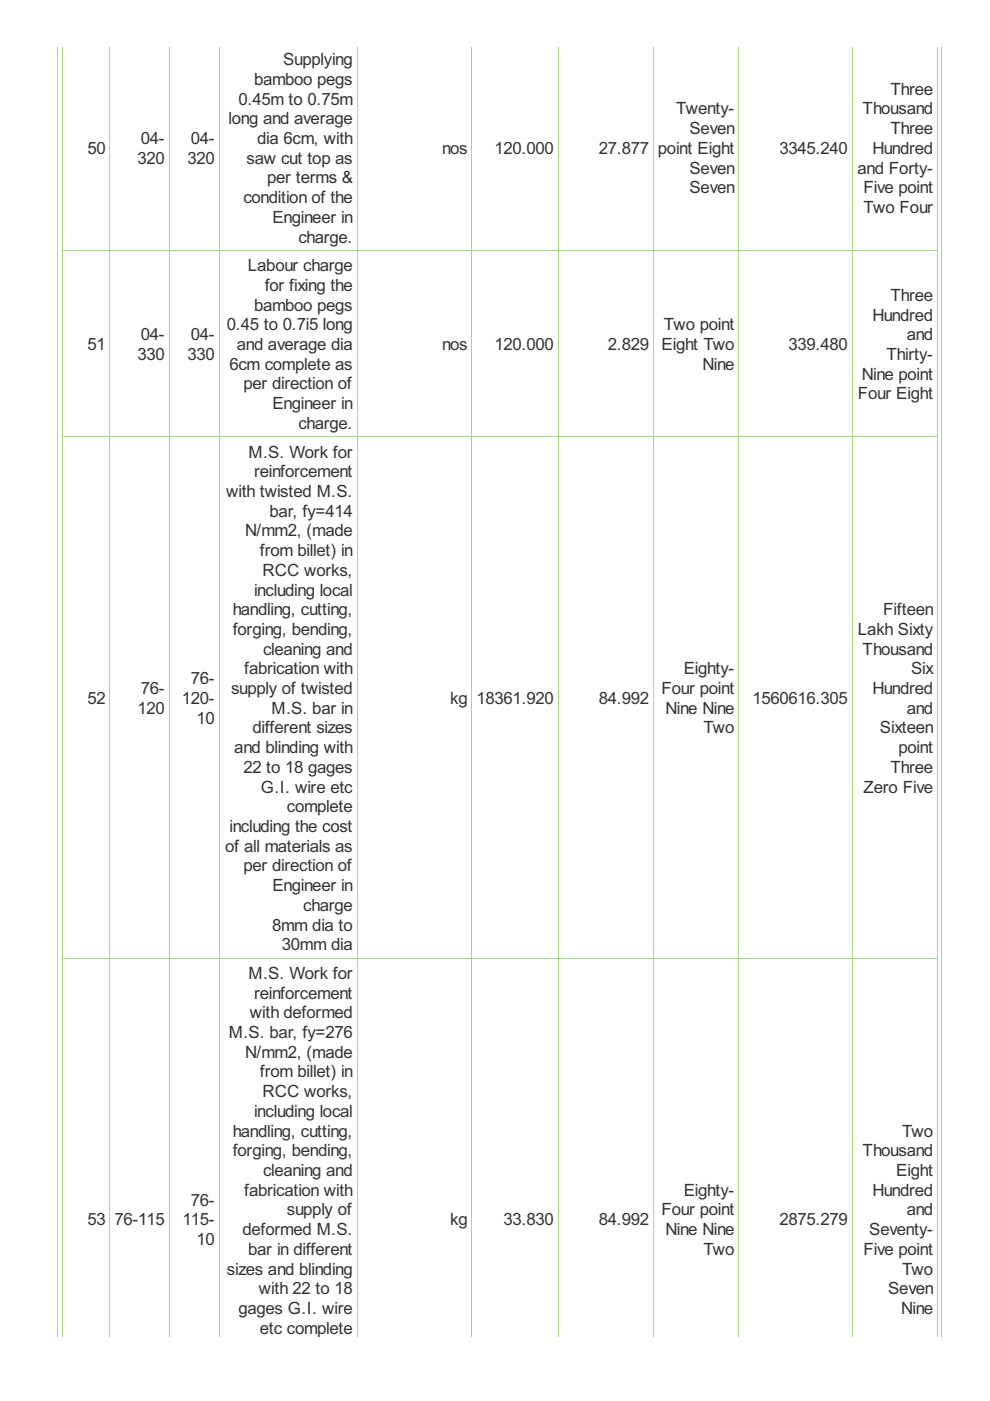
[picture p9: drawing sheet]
<svg xmlns="http://www.w3.org/2000/svg" width="210mm" height="297mm" viewBox="0 0 210 297" stroke-linecap="round" stroke-linejoin="round" font-family="sans-serif">
<defs><g id="words">
<g font-size="4" fill="#333">
<text x="53.9" y="18">bamboo pegs</text>
<text x="60" y="13.8">Supplying</text>
<text x="50.5" y="22.2">0.45m to 0.75m</text>
<text x="188.8" y="20.1">Three</text>
<text x="48.5" y="26.4">long and average</text>
<text x="143.4" y="24.3">Twenty-</text>
<text x="146.2" y="28.4">Seven</text>
<text x="182.9" y="24.3">Thousand</text>
<text x="188.8" y="28.4">Three</text>
<text x="18.5" y="32.6">50</text>
<text x="29.1" y="34.7">320</text>
<text x="29.8" y="30.5">04-</text>
<text x="39.8" y="34.7">320</text>
<text x="40.5" y="30.5">04-</text>
<text x="52.3" y="34.7">saw cut top as</text>
<text x="54.6" y="30.5">dia 6cm, with</text>
<text x="93.7" y="32.6">nos</text>
<text x="104.9" y="32.6">120.000</text>
<text x="127" y="32.6">27.877</text>
<text x="139.5" y="32.6">point Eight</text>
<text x="165.3" y="32.6">3345.240</text>
<text x="185" y="32.6">Hundred</text>
<text x="56.6" y="38.9">per terms &amp;</text>
<text x="146.2" y="36.8">Seven</text>
<text x="146.2" y="41">Seven</text>
<text x="181.8" y="36.8">and Forty-</text>
<text x="183.1" y="41">Five point</text>
<text x="51.6" y="43.1">condition of the</text>
<text x="57.7" y="47.2">Engineer in</text>
<text x="183.1" y="45.2">Two Four</text>
<text x="63.3" y="51.4">charge.</text>
<text x="52.5" y="57.5">Labour charge</text>
<text x="53.9" y="65.9">bamboo pegs</text>
<text x="56.1" y="61.7">for fixing the</text>
<text x="188.8" y="63.8">Three</text>
<text x="48.1" y="70">0.45 to 0.7i5 long</text>
<text x="140.8" y="70">Two point</text>
<text x="185" y="68">Hundred</text>
<text x="18.5" y="74.2">51</text>
<text x="29.1" y="76.3">330</text>
<text x="29.8" y="72.1">04-</text>
<text x="39.8" y="76.3">330</text>
<text x="40.5" y="72.1">04-</text>
<text x="50.2" y="74.2">and average dia</text>
<text x="93.7" y="74.2">nos</text>
<text x="104.9" y="74.2">120.000</text>
<text x="128.9" y="74.2">2.829</text>
<text x="140.3" y="74.2">Eight Two</text>
<text x="167.2" y="74.2">339.480</text>
<text x="188" y="76.3">Thirty-</text>
<text x="192.2" y="72.1">and</text>
<text x="48.6" y="78.4">6cm complete as</text>
<text x="51.6" y="82.6">per direction of</text>
<text x="149" y="78.4">Nine</text>
<text x="182.7" y="80.5">Nine point</text>
<text x="57.7" y="86.8">Engineer in</text>
<text x="181.9" y="84.7">Four Eight</text>
<text x="63.3" y="90.9">charge.</text>
<text x="52.7" y="97">M.S. Work for</text>
<text x="53.9" y="101.2">reinforcement</text>
<text x="47.9" y="105.4">with twisted M.S.</text>
<text x="52" y="113.7">N/mm2, (made</text>
<text x="57.2" y="109.6">bar, fy=414</text>
<text x="55.1" y="117.9">from billet) in</text>
<text x="55.7" y="122.1">RCC works,</text>
<text x="49.3" y="130.4">handling, cutting,</text>
<text x="53.9" y="126.3">including local</text>
<text x="187.3" y="130.4">Fifteen</text>
<text x="49.3" y="134.6">forging, bending,</text>
<text x="181.9" y="134.6">Lakh Sixty</text>
<text x="51.8" y="143">fabrication with</text>
<text x="55.8" y="138.8">cleaning and</text>
<text x="145" y="143">Eighty-</text>
<text x="182.9" y="138.8">Thousand</text>
<text x="193.2" y="143">Six</text>
<text x="18.5" y="149.2">52</text>
<text x="29.8" y="147.2">76-</text>
<text x="38.5" y="149.2">120-</text>
<text x="40.5" y="145.1">76-</text>
<text x="49" y="147.2">supply of twisted</text>
<text x="95.5" y="149.2">kg</text>
<text x="101" y="149.2">18361.920</text>
<text x="127" y="149.2">84.992</text>
<text x="140.3" y="147.2">Four point</text>
<text x="159.5" y="149.2">1560616.305</text>
<text x="185" y="147.2">Hundred</text>
<text x="29.1" y="151.3">120</text>
<text x="41.7" y="153.4">10</text>
<text x="53.5" y="155.5">different sizes</text>
<text x="57.6" y="151.3">M.S. bar in</text>
<text x="141.1" y="151.3">Nine Nine</text>
<text x="149.1" y="155.5">Two</text>
<text x="186.6" y="155.5">Sixteen</text>
<text x="192.2" y="151.3">and</text>
<text x="49.7" y="159.7">and blinding with</text>
<text x="190.5" y="159.7">point</text>
<text x="51.6" y="163.9">22 to 18 gages</text>
<text x="188.8" y="163.9">Three</text>
<text x="55.3" y="168">G.I. wire etc</text>
<text x="60.8" y="172.2">complete</text>
<text x="183.1" y="168">Zero Five</text>
<text x="48.6" y="176.4">including the cost</text>
<text x="47.8" y="180.6">of all materials as</text>
<text x="51.6" y="184.8">per direction of</text>
<text x="57.7" y="188.9">Engineer in</text>
<text x="57.7" y="197.3">8mm dia to</text>
<text x="64.3" y="193.1">charge</text>
<text x="59.8" y="201.5">30mm dia</text>
<text x="52.7" y="207.6">M.S. Work for</text>
<text x="53" y="215.9">with deformed</text>
<text x="53.9" y="211.7">reinforcement</text>
<text x="48.5" y="220.1">M.S. bar, fy=276</text>
<text x="52" y="224.3">N/mm2, (made</text>
<text x="55.1" y="228.5">from billet) in</text>
<text x="55.7" y="232.6">RCC works,</text>
<text x="53.9" y="236.8">including local</text>
<text x="49.3" y="241">handling, cutting,</text>
<text x="49.3" y="245.2">forging, bending,</text>
<text x="182.9" y="245.2">Thousand</text>
<text x="191.3" y="241">Two</text>
<text x="55.8" y="249.3">cleaning and</text>
<text x="190" y="249.3">Eight</text>
<text x="40.5" y="255.6">76-</text>
<text x="51.8" y="253.5">fabrication with</text>
<text x="60.8" y="257.7">supply of</text>
<text x="140.3" y="257.7">Four point</text>
<text x="145" y="253.5">Eighty-</text>
<text x="185" y="253.5">Hundred</text>
<text x="192.2" y="257.7">and</text>
<text x="18.5" y="259.8">53</text>
<text x="24.3" y="259.8">76-115</text>
<text x="38.7" y="259.8">115-</text>
<text x="41.7" y="264">10</text>
<text x="51.4" y="261.9">deformed M.S.</text>
<text x="95.5" y="259.8">kg</text>
<text x="106.8" y="259.8">33.830</text>
<text x="127" y="259.8">84.992</text>
<text x="141.1" y="261.9">Nine Nine</text>
<text x="165.3" y="259.8">2875.279</text>
<text x="184.3" y="261.9">Seventy-</text>
<text x="52.6" y="266">bar in different</text>
<text x="149.1" y="266">Two</text>
<text x="183.1" y="266">Five point</text>
<text x="48.1" y="270.2">sizes and blinding</text>
<text x="54.9" y="274.4">with 22 to 18</text>
<text x="188.3" y="274.4">Seven</text>
<text x="191.3" y="270.2">Two</text>
<text x="50.5" y="278.6">gages G.I. wire</text>
<text x="191.1" y="278.6">Nine</text>
<text x="55.1" y="282.8">etc complete</text>
</g>
</g></defs>
<g fill="none" stroke="#a8da7f" stroke-width=".21">
<path d="M12.2 9.9v273.6M13.2 9.9v273.6M23.3 9.9v273.6M35.8 9.9v273.6M46.5 9.9v273.6M75.7 9.9v273.6M100.1 9.9v273.6M118.4 9.9v273.6M138.5 9.9v273.6M156.6 9.9v273.6M180.7 9.9v273.6M198.8 9.9v273.6"/>
<path d="M199.6 9.9v273.6M13.1 53.1h185.8M13.1 92.6h185.8M13.1 203.1h185.8"/>
</g>
<use href="#words"/>
</svg>
